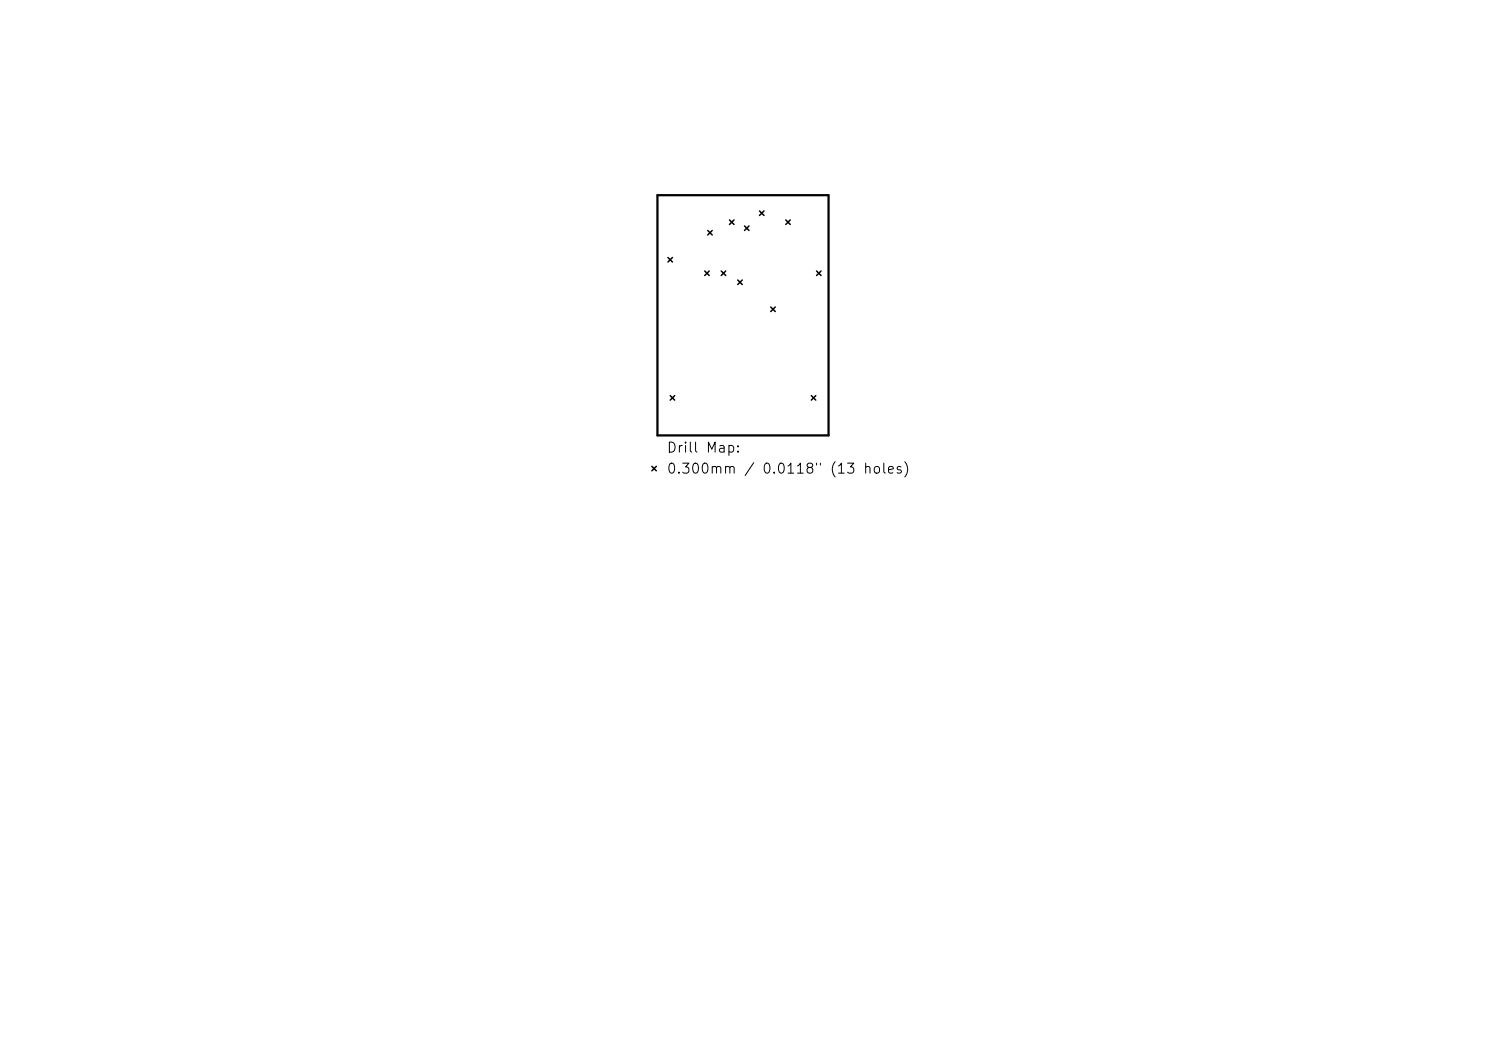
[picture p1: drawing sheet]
<svg xmlns="http://www.w3.org/2000/svg" width="297mm" height="210mm" viewBox="0 0 297 210" stroke-linecap="round" stroke-linejoin="round" font-family="sans-serif">
<defs><g id="words">
<g font-size="2">
<text x="133.1" y="90.9">Drill Map:</text>
<text x="133.1" y="95.1">0.300mm / 0.0118&quot; (13 holes)</text>
</g>
</g></defs>
<path d="M131.4 39h34.2v48h-34.2z" fill="none" stroke="#000" stroke-width=".45"/>
<g fill="none" stroke="#000" stroke-width=".3">
<path d="M133.5 51.5l.9 .9M134.4 51.5l-.9 .9M140.9 54.2l.9 .9M141.5 46.1l.9 .9M141.8 54.2l-.9 .9M142.4 46.1l-.9 .9M144.2 54.2l.9 .9M145.1 54.2l-.9 .9M145.8 44l.9 .9M146.7 44l-.9 .9M147.5 56l.9 .9M148.4 56l-.9 .9"/>
<path d="M148.8 45.2l.9 .9M149.7 45.2l-.9 .9M151.8 42.2l.9 .9M152.7 42.2l-.9 .9M157.1 44l.9 .9M158 44l-.9 .9M163.2 54.2l.9 .9M164.1 54.2l-.9 .9M134 79.1l.9 .9M134.9 79.1l-.9 .9M154.1 61.4l.9 .9M155 61.4l-.9 .9"/>
<path d="M162.2 79.1l.9 .9M163.1 79.1l-.9 .9M130.3 93.2l.9 .9M131.2 93.2l-.9 .9"/>
</g>
<use href="#words"/>
</svg>
